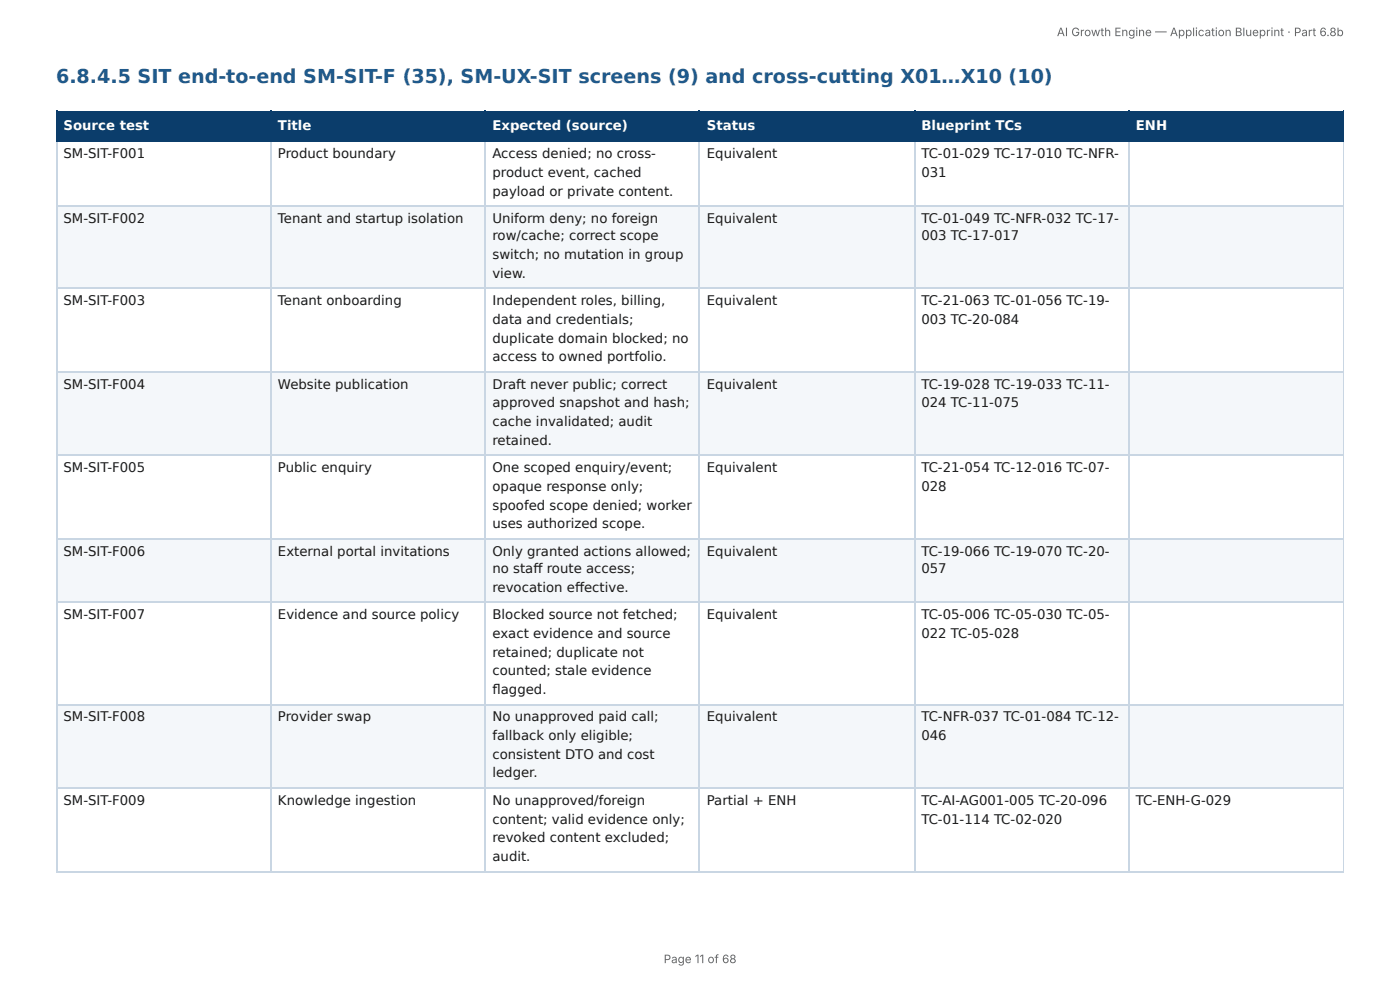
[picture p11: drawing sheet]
<svg xmlns="http://www.w3.org/2000/svg" width="297mm" height="210mm" viewBox="0 0 297 210" stroke-linecap="round" stroke-linejoin="round" font-family="sans-serif">
<defs><g id="words">
<text font-size="4.1" fill="#1f5a8c" x="11.9" y="17.7">6.8.4.5 SIT end-to-end SM-SIT-F (35), SM-UX-SIT screens (9) and cross-cutting X01…X10 (10)</text>
<g font-size="2.8" fill="#fff">
<text x="13.5" y="27.5">Source test</text>
<text x="59" y="27.5">Title</text>
<text x="104.6" y="27.5">Expected (source)</text>
<text x="150.1" y="27.5">Status</text>
<text x="195.7" y="27.5">Blueprint TCs</text>
<text x="241.2" y="27.5">ENH</text>
</g>
<g font-size="2.8" fill="#1a1a1a">
<text x="13.5" y="33.6">SM-SIT-F001</text>
<text x="59" y="33.6">Product boundary</text>
<text x="104.6" y="33.6">Access denied; no cross-</text>
<text x="150.1" y="33.6">Equivalent</text>
<text x="195.7" y="33.6">TC-01-029 TC-17-010 TC-NFR-</text>
<text x="104.6" y="37.6">product event, cached</text>
<text x="104.6" y="41.5">payload or private content.</text>
<text x="195.7" y="37.6">031</text>
<text x="13.5" y="47.4">SM-SIT-F002</text>
<text x="59" y="47.4">Tenant and startup isolation</text>
<text x="104.6" y="47.4">Uniform deny; no foreign</text>
<text x="150.1" y="47.4">Equivalent</text>
<text x="195.7" y="47.4">TC-01-049 TC-NFR-032 TC-17-</text>
<text x="104.6" y="51.1">row/cache; correct scope</text>
<text x="195.7" y="51.1">003 TC-17-017</text>
<text x="104.6" y="55">switch; no mutation in group</text>
<text x="104.6" y="59">view.</text>
<text x="13.5" y="64.8">SM-SIT-F003</text>
<text x="59" y="64.8">Tenant onboarding</text>
<text x="104.6" y="64.8">Independent roles, billing,</text>
<text x="150.1" y="64.8">Equivalent</text>
<text x="195.7" y="64.8">TC-21-063 TC-01-056 TC-19-</text>
<text x="104.6" y="68.8">data and credentials;</text>
<text x="195.7" y="68.8">003 TC-20-084</text>
<text x="104.6" y="72.8">duplicate domain blocked; no</text>
<text x="104.6" y="76.7">access to owned portfolio.</text>
<text x="13.5" y="82.6">SM-SIT-F004</text>
<text x="59" y="82.6">Website publication</text>
<text x="104.6" y="82.6">Draft never public; correct</text>
<text x="150.1" y="82.6">Equivalent</text>
<text x="195.7" y="82.6">TC-19-028 TC-19-033 TC-11-</text>
<text x="104.6" y="86.5">approved snapshot and hash;</text>
<text x="195.7" y="86.5">024 TC-11-075</text>
<text x="104.6" y="90.5">cache invalidated; audit</text>
<text x="104.6" y="94.5">retained.</text>
<text x="13.5" y="100.3">SM-SIT-F005</text>
<text x="59" y="100.3">Public enquiry</text>
<text x="104.6" y="100.3">One scoped enquiry/event;</text>
<text x="150.1" y="100.3">Equivalent</text>
<text x="195.7" y="100.3">TC-21-054 TC-12-016 TC-07-</text>
<text x="104.6" y="104.2">opaque response only;</text>
<text x="195.7" y="104.2">028</text>
<text x="104.6" y="108.2">spoofed scope denied; worker</text>
<text x="104.6" y="112.2">uses authorized scope.</text>
<text x="13.5" y="118">SM-SIT-F006</text>
<text x="59" y="118">External portal invitations</text>
<text x="104.6" y="118">Only granted actions allowed;</text>
<text x="150.1" y="118">Equivalent</text>
<text x="195.7" y="118">TC-19-066 TC-19-070 TC-20-</text>
<text x="104.6" y="121.7">no staff route access;</text>
<text x="104.6" y="125.7">revocation eff ective.</text>
<text x="195.7" y="121.7">057</text>
<text x="13.5" y="131.5">SM-SIT-F007</text>
<text x="59" y="131.5">Evidence and source policy</text>
<text x="104.6" y="131.5">Blocked source not fetched;</text>
<text x="150.1" y="131.5">Equivalent</text>
<text x="195.7" y="131.5">TC-05-006 TC-05-030 TC-05-</text>
<text x="104.6" y="135.5">exact evidence and source</text>
<text x="195.7" y="135.5">022 TC-05-028</text>
<text x="104.6" y="139.4">retained; duplicate not</text>
<text x="104.6" y="143.4">counted; stale evidence</text>
<text x="104.6" y="147.4">fl agged.</text>
<text x="13.5" y="153.2">SM-SIT-F008</text>
<text x="59" y="153.2">Provider swap</text>
<text x="104.6" y="153.2">No unapproved paid call;</text>
<text x="150.1" y="153.2">Equivalent</text>
<text x="195.7" y="153.2">TC-NFR-037 TC-01-084 TC-12-</text>
<text x="104.6" y="157.2">fallback only eligible;</text>
<text x="104.6" y="161.1">consistent DTO and cost</text>
<text x="195.7" y="157.2">046</text>
<text x="104.6" y="165.1">ledger.</text>
<text x="13.5" y="170.9">SM-SIT-F009</text>
<text x="59" y="170.9">Knowledge ingestion</text>
<text x="104.6" y="170.9">No unapproved/foreign</text>
<text x="150.1" y="170.9">Partial + ENH</text>
<text x="195.7" y="170.9">TC-AI-AG001-005 TC-20-096</text>
<text x="241.2" y="170.9">TC-ENH-G-029</text>
<text x="104.6" y="174.9">content; valid evidence only;</text>
<text x="104.6" y="178.9">revoked content excluded;</text>
<text x="195.7" y="174.9">TC-01-114 TC-02-020</text>
<text x="104.6" y="182.8">audit.</text>
</g>
<g font-size="2.5" fill="#666">
<text x="224.5" y="7.7">AI Growth Engine — Application Blueprint · Part 6.8b</text>
<text x="141" y="204.5">Page 11 of 68</text>
</g>
</g></defs>
<g fill="#0b3d6b">
<path d="M12.2 23.5h45.5v6.4h-45.5z"/>
<path d="M57.7 23.5h45.5v6.4h-45.5z"/>
<path d="M103.2 23.5h45.5v6.4h-45.5z"/>
<path d="M148.7 23.5h45.5v6.4h-45.5z"/>
<path d="M194.2 23.5h45.5v6.4h-45.5z"/>
<path d="M239.7 23.5h45.7v6.4h-45.7z"/>
</g>
<g fill="#f4f7fa">
<path d="M12.2 43.7h45.5v17.7h-45.5z"/>
<path d="M57.7 43.7h45.5v17.7h-45.5z"/>
<path d="M103.2 43.7h45.5v17.7h-45.5z"/>
<path d="M148.7 43.7h45.5v17.7h-45.5z"/>
<path d="M194.2 43.7h45.5v17.7h-45.5z"/>
<path d="M239.7 43.7h45.7v17.7h-45.7z"/>
<path d="M12.2 79.1h45.5v17.5h-45.5z"/>
<path d="M57.7 79.1h45.5v17.5h-45.5z"/>
<path d="M103.2 79.1h45.5v17.5h-45.5z"/>
<path d="M148.7 79.1h45.5v17.5h-45.5z"/>
<path d="M194.2 79.1h45.5v17.5h-45.5z"/>
<path d="M239.7 79.1h45.7v17.5h-45.7z"/>
<path d="M12.2 114.3h45.5v13.8h-45.5z"/>
<path d="M57.7 114.3h45.5v13.8h-45.5z"/>
<path d="M103.2 114.3h45.5v13.8h-45.5z"/>
<path d="M148.7 114.3h45.5v13.8h-45.5z"/>
<path d="M194.2 114.3h45.5v13.8h-45.5z"/>
<path d="M239.7 114.3h45.7v13.8h-45.7z"/>
<path d="M12.2 149.8h45.5v17.4h-45.5z"/>
<path d="M57.7 149.8h45.5v17.4h-45.5z"/>
<path d="M103.2 149.8h45.5v17.4h-45.5z"/>
<path d="M148.7 149.8h45.5v17.4h-45.5z"/>
<path d="M194.2 149.8h45.5v17.4h-45.5z"/>
<path d="M239.7 149.8h45.7v17.4h-45.7z"/>
</g>
<path d="M11.9 23.7h273.5M11.9 30h273.5M12 23.5v6.7M57.5 23.5v6.7M103.1 23.5v6.7M148.6 23.5v6.7M194.3 23.5v6.7M239.8 23.5v6.7" fill="none" stroke="#0b3d6b" stroke-width=".26"/>
<path d="M285.3 23.5v6.7" fill="none" stroke="#0b3d6b" stroke-width=".21"/>
<g fill="none" stroke="#c9d6e3" stroke-width=".26">
<path d="M12 30.2v154.7M57.5 30.2v154.7M103.1 30.2v154.7M148.6 30.2v154.7M194.3 30.2v154.7M239.8 30.2v154.7M11.9 43.8h273.5M11.9 61.3h273.5M11.9 79h273.5M11.9 96.7h273.5M11.9 114.4h273.5M11.9 127.9h273.5"/>
<path d="M11.9 149.6h273.5M11.9 167.3h273.5M11.9 185.1h273.5"/>
</g>
<path d="M285.3 30.2v154.7" fill="none" stroke="#c9d6e3" stroke-width=".21"/>
<use href="#words"/>
</svg>
